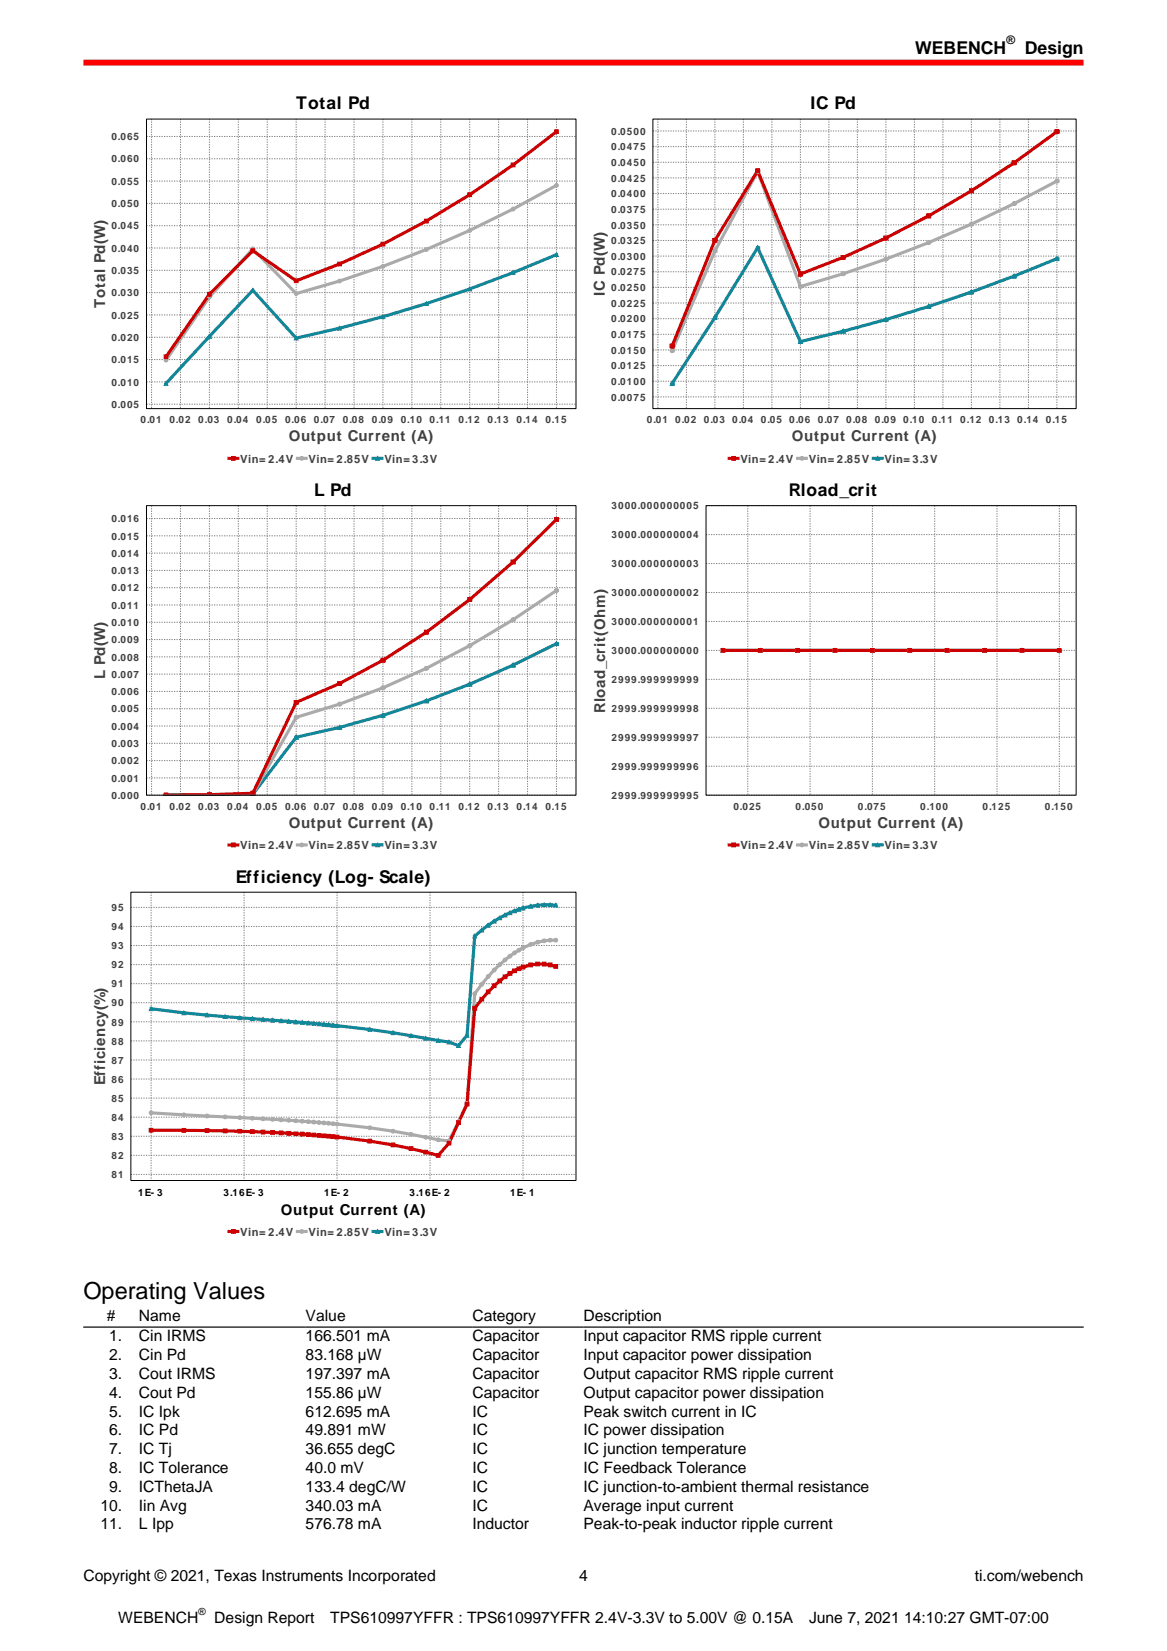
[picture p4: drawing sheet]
<svg xmlns="http://www.w3.org/2000/svg" width="210mm" height="297mm" viewBox="0 0 210 297" stroke-linecap="round" stroke-linejoin="round" font-family="sans-serif">
<defs><g id="words">
<text font-size="4.2" x="15" y="233.7">Operating Values</text>
<g font-size="3.2">
<text x="164.7" y="9.6">WEBENCH</text>
<text x="184.4" y="9.6">Design</text>
</g>
<g font-size="3.1">
<text x="53.3" y="19.7">Total Pd</text>
<text x="145.8" y="19.7">IC Pd</text>
<text x="56.6" y="89.2">L Pd</text>
<text x="141.9" y="89.2">Rload_crit</text>
<text x="42.4" y="158.8">Efficiency (Log- Scale)</text>
</g>
<g font-size="2.8">
<text x="19.2" y="237.6">#</text>
<text x="25" y="237.6">Name</text>
<text x="55" y="237.6">Value</text>
<text x="85" y="237.6">Category</text>
<text x="105" y="237.6">Description</text>
<text x="19.6" y="241.3">1.</text>
<text x="19.6" y="244.7">2.</text>
<text x="25" y="241.3">Cin IRMS</text>
<text x="25" y="244.7">Cin Pd</text>
<text x="55" y="241.3">166.501 mA</text>
<text x="55" y="244.7">83.168 µW</text>
<text x="85" y="241.3">Capacitor</text>
<text x="85" y="244.7">Capacitor</text>
<text x="105" y="241.3">Input capacitor RMS ripple current</text>
<text x="105" y="244.7">Input capacitor power dissipation</text>
<text x="19.6" y="248">3.</text>
<text x="19.6" y="251.4">4.</text>
<text x="25" y="248">Cout IRMS</text>
<text x="25" y="251.4">Cout Pd</text>
<text x="55" y="248">197.397 mA</text>
<text x="55" y="251.4">155.86 µW</text>
<text x="85" y="248">Capacitor</text>
<text x="85" y="251.4">Capacitor</text>
<text x="105" y="248">Output capacitor RMS ripple current</text>
<text x="105" y="251.4">Output capacitor power dissipation</text>
<text x="19.6" y="254.8">5.</text>
<text x="25" y="254.8">IC Ipk</text>
<text x="55" y="254.8">612.695 mA</text>
<text x="85" y="254.8">IC</text>
<text x="105" y="254.8">Peak switch current in IC</text>
<text x="19.6" y="258.2">6.</text>
<text x="19.6" y="261.6">7.</text>
<text x="25" y="258.2">IC Pd</text>
<text x="25" y="261.6">IC Tj</text>
<text x="55" y="258.2">49.891 mW</text>
<text x="55" y="261.6">36.655 degC</text>
<text x="85" y="258.2">IC</text>
<text x="85" y="261.6">IC</text>
<text x="105" y="258.2">IC power dissipation</text>
<text x="105" y="261.6">IC junction temperature</text>
<text x="19.6" y="265">8.</text>
<text x="19.6" y="268.4">9.</text>
<text x="25" y="265">IC Tolerance</text>
<text x="25" y="268.4">ICThetaJA</text>
<text x="55" y="265">40.0 mV</text>
<text x="55" y="268.4">133.4 degC/W</text>
<text x="85" y="265">IC</text>
<text x="85" y="268.4">IC</text>
<text x="105" y="265">IC Feedback Tolerance</text>
<text x="105" y="268.4">IC junction-to-ambient thermal resistance</text>
<text x="18.1" y="271.7">10.</text>
<text x="18.1" y="275.1">11.</text>
<text x="25" y="271.7">Iin Avg</text>
<text x="25" y="275.1">L Ipp</text>
<text x="55" y="271.7">340.03 mA</text>
<text x="55" y="275.1">576.78 mA</text>
<text x="85" y="271.7">IC</text>
<text x="85" y="275.1">Inductor</text>
<text x="105" y="271.7">Average input current</text>
<text x="105" y="275.1">Peak-to-peak inductor ripple current</text>
<text x="15" y="284.4">Copyright © 2021, Texas Instruments Incorporated</text>
<text x="104.2" y="284.4">4</text>
<text x="175.4" y="284.4">ti.com/webench</text>
<text x="21.3" y="292">WEBENCH</text>
<text x="38.6" y="292">Design Report</text>
<text x="59.4" y="292">TPS610997YFFR : TPS610997YFFR 2.4V-3.3V to 5.00V @ 0.15A</text>
<text x="145.6" y="292">June 7, 2021 14:10:27 GMT-07:00</text>
</g>
<g font-size="2.7" fill="#404040">
<text x="108.8" y="53.3" transform="rotate(-90 108.8 53.3)">IC Pd(W)</text>
<text x="18.9" y="55.4" transform="rotate(-90 18.9 55.4)">Total Pd(W)</text>
<text x="51.9" y="79.4">Output Current (A)</text>
<text x="142.5" y="79.4">Output Current (A)</text>
<text x="18.9" y="122.2" transform="rotate(-90 18.9 122.2)">L Pd(W)</text>
<text x="108.9" y="128.2" transform="rotate(-90 108.9 128.2)">Rload_crit(Ohm)</text>
<text x="51.9" y="149">Output Current (A)</text>
<text x="147.3" y="149">Output Current (A)</text>
<text x="18.9" y="195.2" transform="rotate(-90 18.9 195.2)">Efficiency(%)</text>
</g>
<text font-size="2.7" x="50.5" y="218.5">Output Current (A)</text>
<text font-size="2.1" x="181.1" y="8">®</text>
<g font-size="2" fill="#404040">
<text x="43.2" y="83.2">Vin= 2.4V</text>
<text x="55.5" y="83.2">Vin= 2.85V</text>
<text x="69.2" y="83.2">Vin= 3.3V</text>
<text x="133.2" y="83.2">Vin= 2.4V</text>
<text x="145.5" y="83.2">Vin= 2.85V</text>
<text x="159.2" y="83.2">Vin= 3.3V</text>
<text x="43.2" y="152.7">Vin= 2.4V</text>
<text x="55.5" y="152.7">Vin= 2.85V</text>
<text x="69.2" y="152.7">Vin= 3.3V</text>
<text x="133.2" y="152.7">Vin= 2.4V</text>
<text x="145.5" y="152.7">Vin= 2.85V</text>
<text x="159.2" y="152.7">Vin= 3.3V</text>
<text x="43.2" y="222.3">Vin= 2.4V</text>
<text x="55.5" y="222.3">Vin= 2.85V</text>
<text x="69.2" y="222.3">Vin= 3.3V</text>
</g>
<g font-size="1.8" fill="#404040">
<text x="20" y="29.2">0.060</text>
<text x="20" y="25.2">0.065</text>
<text x="110" y="29.9">0.0450</text>
<text x="110" y="27">0.0475</text>
<text x="110" y="24.2">0.0500</text>
<text x="20" y="33.2">0.055</text>
<text x="110" y="35.5">0.0400</text>
<text x="110" y="32.7">0.0425</text>
<text x="20" y="41.3">0.045</text>
<text x="20" y="37.3">0.050</text>
<text x="110" y="41.1">0.0350</text>
<text x="110" y="38.3">0.0375</text>
<text x="20" y="45.3">0.040</text>
<text x="110" y="46.7">0.0300</text>
<text x="110" y="43.9">0.0325</text>
<text x="20" y="53.3">0.030</text>
<text x="20" y="49.3">0.035</text>
<text x="110" y="52.4">0.0250</text>
<text x="110" y="49.6">0.0275</text>
<text x="20" y="57.3">0.025</text>
<text x="110" y="58">0.0200</text>
<text x="110" y="55.2">0.0225</text>
<text x="20" y="65.4">0.015</text>
<text x="20" y="61.3">0.020</text>
<text x="110" y="63.6">0.0150</text>
<text x="110" y="60.8">0.0175</text>
<text x="20" y="69.4">0.010</text>
<text x="110" y="69.2">0.0100</text>
<text x="110" y="66.4">0.0125</text>
<text x="20" y="73.4">0.005</text>
<text x="25.3" y="76.1">0.01</text>
<text x="30.5" y="76.1">0.02</text>
<text x="35.7" y="76.1">0.03</text>
<text x="40.9" y="76.1">0.04</text>
<text x="46.1" y="76.1">0.05</text>
<text x="51.3" y="76.1">0.06</text>
<text x="56.5" y="76.1">0.07</text>
<text x="61.7" y="76.1">0.08</text>
<text x="66.9" y="76.1">0.09</text>
<text x="72.1" y="76.1">0.10</text>
<text x="77.3" y="76.1">0.11</text>
<text x="82.5" y="76.1">0.12</text>
<text x="87.7" y="76.1">0.13</text>
<text x="92.9" y="76.1">0.14</text>
<text x="98.1" y="76.1">0.15</text>
<text x="110" y="72.1">0.0075</text>
<text x="116.4" y="76.1">0.01</text>
<text x="121.5" y="76.1">0.02</text>
<text x="126.6" y="76.1">0.03</text>
<text x="131.8" y="76.1">0.04</text>
<text x="136.9" y="76.1">0.05</text>
<text x="142" y="76.1">0.06</text>
<text x="147.2" y="76.1">0.07</text>
<text x="152.3" y="76.1">0.08</text>
<text x="157.4" y="76.1">0.09</text>
<text x="162.5" y="76.1">0.10</text>
<text x="167.7" y="76.1">0.11</text>
<text x="172.8" y="76.1">0.12</text>
<text x="177.9" y="76.1">0.13</text>
<text x="183.1" y="76.1">0.14</text>
<text x="188.2" y="76.1">0.15</text>
<text x="20" y="93.9">0.016</text>
<text x="110" y="91.6">3000.000000005</text>
<text x="20" y="100.2">0.014</text>
<text x="20" y="97.1">0.015</text>
<text x="110" y="96.8">3000.000000004</text>
<text x="20" y="106.4">0.012</text>
<text x="20" y="103.3">0.013</text>
<text x="110" y="107.3">3000.000000002</text>
<text x="110" y="102">3000.000000003</text>
<text x="20" y="112.6">0.010</text>
<text x="20" y="109.5">0.011</text>
<text x="110" y="112.5">3000.000000001</text>
<text x="20" y="118.8">0.008</text>
<text x="20" y="115.7">0.009</text>
<text x="110" y="117.7">3000.000000000</text>
<text x="20" y="125.1">0.006</text>
<text x="20" y="121.9">0.007</text>
<text x="110" y="122.9">2999.999999999</text>
<text x="20" y="131.3">0.004</text>
<text x="20" y="128.2">0.005</text>
<text x="110" y="128.1">2999.999999998</text>
<text x="20" y="137.5">0.002</text>
<text x="20" y="134.4">0.003</text>
<text x="110" y="133.3">2999.999999997</text>
<text x="20" y="143.7">0.000</text>
<text x="20" y="140.6">0.001</text>
<text x="110" y="143.7">2999.999999995</text>
<text x="110" y="138.5">2999.999999996</text>
<text x="25.3" y="145.7">0.01</text>
<text x="30.5" y="145.7">0.02</text>
<text x="35.7" y="145.7">0.03</text>
<text x="40.9" y="145.7">0.04</text>
<text x="46.1" y="145.7">0.05</text>
<text x="51.3" y="145.7">0.06</text>
<text x="56.5" y="145.7">0.07</text>
<text x="61.7" y="145.7">0.08</text>
<text x="66.9" y="145.7">0.09</text>
<text x="72.1" y="145.7">0.10</text>
<text x="77.3" y="145.7">0.11</text>
<text x="82.5" y="145.7">0.12</text>
<text x="87.7" y="145.7">0.13</text>
<text x="92.9" y="145.7">0.14</text>
<text x="98.1" y="145.7">0.15</text>
<text x="132" y="145.7">0.025</text>
<text x="143.2" y="145.7">0.050</text>
<text x="154.4" y="145.7">0.075</text>
<text x="165.6" y="145.7">0.100</text>
<text x="176.8" y="145.7">0.125</text>
<text x="188" y="145.7">0.150</text>
<text x="20" y="167.3">94</text>
<text x="20" y="163.9">95</text>
<text x="20" y="170.8">93</text>
<text x="20" y="177.6">91</text>
<text x="20" y="174.2">92</text>
<text x="20" y="184.5">89</text>
<text x="20" y="181.1">90</text>
<text x="20" y="191.3">87</text>
<text x="20" y="187.9">88</text>
<text x="20" y="194.8">86</text>
<text x="20" y="201.6">84</text>
<text x="20" y="198.2">85</text>
<text x="20" y="208.5">82</text>
<text x="20" y="205.1">83</text>
<text x="20" y="211.9">81</text>
</g>
<g font-size="1.8">
<text x="24.9" y="215.1">1E- 3</text>
<text x="40.2" y="215.1">3.16E- 3</text>
<text x="58.4" y="215.1">1E- 2</text>
<text x="73.7" y="215.1">3.16E- 2</text>
<text x="91.8" y="215.1">1E- 1</text>
<text x="35.7" y="290.6">®</text>
</g>
</g></defs>
<path d="M15 11.3h180" fill="none" stroke="#f00" stroke-width="1.1" stroke-linecap="butt"/>
<g fill="#fff">
<path d="M15 16.6h90v67.5h-90z"/>
<path d="M40.9 80.9h38.2v3.1h-38.2z"/>
</g>
<path d="M41.2 82.5h1.6" fill="none" stroke="#c00" stroke-width=".56"/>
<path d="M41.7 82.1h.6v.7h-.6z" fill="#c00"/>
<path d="M41.7 82.1h.6v.7h-.6z" fill="none" stroke="#c00" stroke-width=".18"/>
<path d="M53.5 82.5h1.6" fill="none" stroke="#aaa" stroke-width=".56"/>
<circle cx="54.3" cy="82.5" r=".34" fill="#aaa"/>
<circle cx="54.3" cy="82.5" r=".34" fill="none" stroke="#aaa" stroke-width=".18"/>
<path d="M67.2 82.5h1.5" fill="none" stroke="#189" stroke-width=".56"/>
<path d="M67.9 82.1l.4 .7h-.7z" fill="#189"/>
<path d="M67.9 82.1l.4 .7h-.7z" fill="none" stroke="#189" stroke-width=".18"/>
<path d="M26.4 21.4h77.2v52.1h-77.2z" fill="#fff"/>
<g fill="none" stroke="#808080" stroke-width=".18" stroke-dasharray=".2 .2" stroke-linecap="butt">
<path d="M26.4 36.6h77.2M26.4 32.6h77.2M26.4 28.6h77.2M26.4 24.5h77.2M27.3 21.4v52.1M32.5 21.4v52.1M37.7 21.4v52.1M42.9 21.4v52.1M48.1 21.4v52.1M53.3 21.4v52.1M58.5 21.4v52.1M63.7 21.4v52.1"/>
<path d="M68.9 21.4v52.1M74.1 21.4v52.1M79.3 21.4v52.1M84.5 21.4v52.1M89.7 21.4v52.1M94.9 21.4v52.1M100.1 21.4v52.1M26.4 56.7h77.2M26.4 52.6h77.2M26.4 48.6h77.2M26.4 44.6h77.2M26.4 40.6h77.2"/>
<path d="M26.4 72.7h77.2M26.4 68.7h77.2M26.4 64.7h77.2M26.4 60.7h77.2"/>
</g>
<path d="M100.1 45.8a243.6 243.6 0 0 1-46.8 15l-7.8-8.6-15.6 16.8" fill="none" stroke="#189" stroke-width=".56"/>
<path d="M100.1 33.3a194 194 0 0 1-46.8 19.5l-7.8-8-7.8 8.6-7.8 11.4" fill="none" stroke="#aaa" stroke-width=".56"/>
<path d="M100.1 23.7a158.1 158.1 0 0 1-46.8 26.8l-7.8-5.4-7.8 7.8-7.8 11.3" fill="none" stroke="#c00" stroke-width=".56"/>
<path d="M29.9 68.6l.3 .7h-.7z" fill="#189"/>
<path d="M29.9 68.6l.3 .7h-.7z" fill="none" stroke="#189" stroke-width=".18"/>
<path d="M37.7 60.2l.3 .7h-.7z" fill="#189"/>
<path d="M37.7 60.2l.3 .7h-.7z" fill="none" stroke="#189" stroke-width=".18"/>
<path d="M45.5 51.9l.3 .7h-.6z" fill="#189"/>
<path d="M45.5 51.9l.3 .7h-.6z" fill="none" stroke="#189" stroke-width=".18"/>
<path d="M53.3 60.5l.3 .7h-.6z" fill="#189"/>
<path d="M53.3 60.5l.3 .7h-.6z" fill="none" stroke="#189" stroke-width=".18"/>
<path d="M61.1 58.7l.3 .7h-.6z" fill="#189"/>
<path d="M61.1 58.7l.3 .7h-.6z" fill="none" stroke="#189" stroke-width=".18"/>
<path d="M68.9 56.6l.3 .7h-.6z" fill="#189"/>
<path d="M68.9 56.6l.3 .7h-.6z" fill="none" stroke="#189" stroke-width=".18"/>
<path d="M76.7 54.3l.4 .7h-.7z" fill="#189"/>
<path d="M76.7 54.3l.4 .7h-.7z" fill="none" stroke="#189" stroke-width=".18"/>
<path d="M84.5 51.6l.4 .7h-.7z" fill="#189"/>
<path d="M84.5 51.6l.4 .7h-.7z" fill="none" stroke="#189" stroke-width=".18"/>
<path d="M92.3 48.7l.4 .7h-.7z" fill="#189"/>
<path d="M92.3 48.7l.4 .7h-.7z" fill="none" stroke="#189" stroke-width=".18"/>
<path d="M100.1 45.5l.4 .6h-.7z" fill="#189"/>
<path d="M100.1 45.5l.4 .6h-.7z" fill="none" stroke="#189" stroke-width=".18"/>
<circle cx="29.9" cy="64.8" r=".34" fill="#aaa"/>
<circle cx="29.9" cy="64.8" r=".34" fill="none" stroke="#aaa" stroke-width=".18"/>
<circle cx="37.7" cy="53.4" r=".34" fill="#aaa"/>
<circle cx="37.7" cy="53.4" r=".34" fill="none" stroke="#aaa" stroke-width=".18"/>
<circle cx="45.5" cy="44.8" r=".34" fill="#aaa"/>
<circle cx="45.5" cy="44.8" r=".34" fill="none" stroke="#aaa" stroke-width=".18"/>
<circle cx="53.3" cy="52.8" r=".34" fill="#aaa"/>
<circle cx="53.3" cy="52.8" r=".34" fill="none" stroke="#aaa" stroke-width=".18"/>
<circle cx="61.1" cy="50.6" r=".34" fill="#aaa"/>
<circle cx="61.1" cy="50.6" r=".34" fill="none" stroke="#aaa" stroke-width=".18"/>
<circle cx="68.9" cy="47.9" r=".34" fill="#aaa"/>
<circle cx="68.9" cy="47.9" r=".34" fill="none" stroke="#aaa" stroke-width=".18"/>
<circle cx="76.7" cy="44.9" r=".34" fill="#aaa"/>
<circle cx="76.7" cy="44.9" r=".34" fill="none" stroke="#aaa" stroke-width=".18"/>
<circle cx="84.5" cy="41.5" r=".34" fill="#aaa"/>
<circle cx="84.5" cy="41.5" r=".34" fill="none" stroke="#aaa" stroke-width=".18"/>
<circle cx="92.3" cy="37.6" r=".34" fill="#aaa"/>
<circle cx="92.3" cy="37.6" r=".34" fill="none" stroke="#aaa" stroke-width=".18"/>
<circle cx="100.1" cy="33.3" r=".34" fill="#aaa"/>
<circle cx="100.1" cy="33.3" r=".34" fill="none" stroke="#aaa" stroke-width=".18"/>
<path d="M29.5 63.8h.7v.7h-.7z" fill="#c00"/>
<path d="M29.5 63.8h.7v.7h-.7z" fill="none" stroke="#c00" stroke-width=".18"/>
<path d="M37.3 52.6h.7v.7h-.7z" fill="#c00"/>
<path d="M37.3 52.6h.7v.7h-.7z" fill="none" stroke="#c00" stroke-width=".18"/>
<path d="M45.2 44.8h.6v.7h-.6z" fill="#c00"/>
<path d="M45.2 44.8h.6v.7h-.6z" fill="none" stroke="#c00" stroke-width=".18"/>
<path d="M53 50.2h.6v.6h-.6z" fill="#c00"/>
<path d="M53 50.2h.6v.6h-.6z" fill="none" stroke="#c00" stroke-width=".18"/>
<path d="M60.8 47.2h.6v.6h-.6z" fill="#c00"/>
<path d="M60.8 47.2h.6v.6h-.6z" fill="none" stroke="#c00" stroke-width=".18"/>
<path d="M68.6 43.6h.6v.7h-.6z" fill="#c00"/>
<path d="M68.6 43.6h.6v.7h-.6z" fill="none" stroke="#c00" stroke-width=".18"/>
<path d="M76.4 39.4h.7v.7h-.7z" fill="#c00"/>
<path d="M76.4 39.4h.7v.7h-.7z" fill="none" stroke="#c00" stroke-width=".18"/>
<path d="M84.2 34.7h.7v.7h-.7z" fill="#c00"/>
<path d="M84.2 34.7h.7v.7h-.7z" fill="none" stroke="#c00" stroke-width=".18"/>
<path d="M92 29.3h.7v.7h-.7z" fill="#c00"/>
<path d="M92 29.3h.7v.7h-.7z" fill="none" stroke="#c00" stroke-width=".18"/>
<path d="M99.8 23.3h.7v.7h-.7z" fill="#c00"/>
<path d="M99.8 23.3h.7v.7h-.7z" fill="none" stroke="#c00" stroke-width=".18"/>
<path d="M26.4 21.4h77.2v52.1h-77.2z" fill="none" stroke="#000" stroke-width=".18"/>
<g fill="#fff">
<path d="M105 16.6h90v67.5h-90z"/>
<path d="M130.9 80.9h38.2v3.1h-38.2z"/>
</g>
<path d="M131.2 82.5h1.6" fill="none" stroke="#c00" stroke-width=".56"/>
<path d="M131.7 82.1h.6v.7h-.6z" fill="#c00"/>
<path d="M131.7 82.1h.6v.7h-.6z" fill="none" stroke="#c00" stroke-width=".18"/>
<path d="M143.5 82.5h1.6" fill="none" stroke="#aaa" stroke-width=".56"/>
<circle cx="144.3" cy="82.5" r=".34" fill="#aaa"/>
<circle cx="144.3" cy="82.5" r=".34" fill="none" stroke="#aaa" stroke-width=".18"/>
<path d="M157.2 82.5h1.5" fill="none" stroke="#189" stroke-width=".56"/>
<path d="M157.9 82.1l.4 .7h-.7z" fill="#189"/>
<path d="M157.9 82.1l.4 .7h-.7z" fill="none" stroke="#189" stroke-width=".18"/>
<path d="M117.5 21.4h76.1v52.1h-76.1z" fill="#fff"/>
<g fill="none" stroke="#808080" stroke-width=".18" stroke-dasharray=".2 .2" stroke-linecap="butt">
<path d="M117.5 37.6h76.1M117.5 34.8h76.1M117.5 32h76.1M117.5 29.2h76.1M117.5 26.4h76.1M117.5 23.6h76.1M118.4 21.4v52.1M123.5 21.4v52.1M128.6 21.4v52.1M133.8 21.4v52.1M138.9 21.4v52.1M144 21.4v52.1"/>
<path d="M149.2 21.4v52.1M154.3 21.4v52.1M159.4 21.4v52.1M164.5 21.4v52.1M169.7 21.4v52.1M174.8 21.4v52.1M179.9 21.4v52.1M185.1 21.4v52.1M190.2 21.4v52.1M117.5 57.3h76.1M117.5 54.5h76.1M117.5 51.7h76.1"/>
<path d="M117.5 48.9h76.1M117.5 46.1h76.1M117.5 43.3h76.1M117.5 40.4h76.1M117.5 71.4h76.1M117.5 68.6h76.1M117.5 65.8h76.1M117.5 63h76.1M117.5 60.1h76.1"/>
</g>
<path d="M190.2 46.5a270.8 270.8 0 0 1-46.2 14.9l-7.7-16.8-7.7 12.5-7.7 11.9" fill="none" stroke="#189" stroke-width=".56"/>
<path d="M190.2 32.6a213.5 213.5 0 0 1-46.2 18.9l-7.7-20.6-7.7 14.3-7.7 17.9" fill="none" stroke="#aaa" stroke-width=".56"/>
<path d="M190.2 23.7a171.1 171.1 0 0 1-46.2 25.6l-7.7-18.6-7.7 12.5-7.7 19" fill="none" stroke="#c00" stroke-width=".56"/>
<path d="M120.9 68.6l.4 .7h-.7z" fill="#189"/>
<path d="M120.9 68.6l.4 .7h-.7z" fill="none" stroke="#189" stroke-width=".18"/>
<path d="M120.9 68.6l.4 .7h-.7z" fill="#189"/>
<path d="M120.9 68.6l.4 .7h-.7z" fill="none" stroke="#189" stroke-width=".18"/>
<path d="M128.6 56.8l.4 .7h-.7z" fill="#189"/>
<path d="M128.6 56.8l.4 .7h-.7z" fill="none" stroke="#189" stroke-width=".18"/>
<path d="M128.6 56.8l.4 .7h-.7z" fill="#189"/>
<path d="M128.6 56.8l.4 .7h-.7z" fill="none" stroke="#189" stroke-width=".18"/>
<path d="M136.3 44.2l.4 .7h-.7z" fill="#189"/>
<path d="M136.3 44.2l.4 .7h-.7z" fill="none" stroke="#189" stroke-width=".18"/>
<path d="M136.3 44.2l.4 .7h-.7z" fill="#189"/>
<path d="M136.3 44.2l.4 .7h-.7z" fill="none" stroke="#189" stroke-width=".18"/>
<path d="M144 61.1l.4 .7h-.7z" fill="#189"/>
<path d="M144 61.1l.4 .7h-.7z" fill="none" stroke="#189" stroke-width=".18"/>
<path d="M144 61.1l.4 .7h-.7z" fill="#189"/>
<path d="M144 61.1l.4 .7h-.7z" fill="none" stroke="#189" stroke-width=".18"/>
<path d="M151.7 59.3l.4 .6h-.7z" fill="#189"/>
<path d="M151.7 59.3l.4 .6h-.7z" fill="none" stroke="#189" stroke-width=".18"/>
<path d="M151.7 59.3l.4 .6h-.7z" fill="#189"/>
<path d="M151.7 59.3l.4 .6h-.7z" fill="none" stroke="#189" stroke-width=".18"/>
<path d="M159.4 57.1l.4 .7h-.7z" fill="#189"/>
<path d="M159.4 57.1l.4 .7h-.7z" fill="none" stroke="#189" stroke-width=".18"/>
<path d="M159.4 57.1l.4 .7h-.7z" fill="#189"/>
<path d="M159.4 57.1l.4 .7h-.7z" fill="none" stroke="#189" stroke-width=".18"/>
<path d="M167.1 54.8l.3 .7h-.6z" fill="#189"/>
<path d="M167.1 54.8l.3 .7h-.6z" fill="none" stroke="#189" stroke-width=".18"/>
<path d="M167.1 54.8l.3 .7h-.6z" fill="#189"/>
<path d="M167.1 54.8l.3 .7h-.6z" fill="none" stroke="#189" stroke-width=".18"/>
<path d="M174.8 52.2l.3 .7h-.6z" fill="#189"/>
<path d="M174.8 52.2l.3 .7h-.6z" fill="none" stroke="#189" stroke-width=".18"/>
<path d="M174.8 52.2l.3 .7h-.6z" fill="#189"/>
<path d="M174.8 52.2l.3 .7h-.6z" fill="none" stroke="#189" stroke-width=".18"/>
<path d="M182.5 49.3l.3 .7h-.6z" fill="#189"/>
<path d="M182.5 49.3l.3 .7h-.6z" fill="none" stroke="#189" stroke-width=".18"/>
<path d="M182.5 49.3l.3 .7h-.6z" fill="#189"/>
<path d="M182.5 49.3l.3 .7h-.6z" fill="none" stroke="#189" stroke-width=".18"/>
<path d="M190.2 46.2l.3 .7h-.6z" fill="#189"/>
<path d="M190.2 46.2l.3 .7h-.6z" fill="none" stroke="#189" stroke-width=".18"/>
<path d="M190.2 46.2l.3 .7h-.6z" fill="#189"/>
<path d="M190.2 46.2l.3 .7h-.6z" fill="none" stroke="#189" stroke-width=".18"/>
<circle cx="120.9" cy="63.1" r=".34" fill="#aaa"/>
<circle cx="120.9" cy="63.1" r=".34" fill="none" stroke="#aaa" stroke-width=".18"/>
<circle cx="120.9" cy="63.1" r=".34" fill="#aaa"/>
<circle cx="120.9" cy="63.1" r=".34" fill="none" stroke="#aaa" stroke-width=".18"/>
<circle cx="128.6" cy="45.2" r=".34" fill="#aaa"/>
<circle cx="128.6" cy="45.2" r=".34" fill="none" stroke="#aaa" stroke-width=".18"/>
<circle cx="128.6" cy="45.2" r=".34" fill="#aaa"/>
<circle cx="128.6" cy="45.2" r=".34" fill="none" stroke="#aaa" stroke-width=".18"/>
<circle cx="136.3" cy="30.9" r=".34" fill="#aaa"/>
<circle cx="136.3" cy="30.9" r=".34" fill="none" stroke="#aaa" stroke-width=".18"/>
<circle cx="136.3" cy="30.9" r=".34" fill="#aaa"/>
<circle cx="136.3" cy="30.9" r=".34" fill="none" stroke="#aaa" stroke-width=".18"/>
<circle cx="144" cy="51.5" r=".34" fill="#aaa"/>
<circle cx="144" cy="51.5" r=".34" fill="none" stroke="#aaa" stroke-width=".18"/>
<circle cx="144" cy="51.5" r=".34" fill="#aaa"/>
<circle cx="144" cy="51.5" r=".34" fill="none" stroke="#aaa" stroke-width=".18"/>
<circle cx="151.7" cy="49.2" r=".34" fill="#aaa"/>
<circle cx="151.7" cy="49.2" r=".34" fill="none" stroke="#aaa" stroke-width=".18"/>
<circle cx="151.7" cy="49.2" r=".34" fill="#aaa"/>
<circle cx="151.7" cy="49.2" r=".34" fill="none" stroke="#aaa" stroke-width=".18"/>
<circle cx="159.4" cy="46.6" r=".34" fill="#aaa"/>
<circle cx="159.4" cy="46.6" r=".34" fill="none" stroke="#aaa" stroke-width=".18"/>
<circle cx="159.4" cy="46.6" r=".34" fill="#aaa"/>
<circle cx="159.4" cy="46.6" r=".34" fill="none" stroke="#aaa" stroke-width=".18"/>
<circle cx="167.1" cy="43.6" r=".34" fill="#aaa"/>
<circle cx="167.1" cy="43.6" r=".34" fill="none" stroke="#aaa" stroke-width=".18"/>
<circle cx="167.1" cy="43.6" r=".34" fill="#aaa"/>
<circle cx="167.1" cy="43.6" r=".34" fill="none" stroke="#aaa" stroke-width=".18"/>
<circle cx="174.8" cy="40.3" r=".34" fill="#aaa"/>
<circle cx="174.8" cy="40.3" r=".34" fill="none" stroke="#aaa" stroke-width=".18"/>
<circle cx="174.8" cy="40.3" r=".34" fill="#aaa"/>
<circle cx="174.8" cy="40.3" r=".34" fill="none" stroke="#aaa" stroke-width=".18"/>
<circle cx="182.5" cy="36.6" r=".34" fill="#aaa"/>
<circle cx="182.5" cy="36.6" r=".34" fill="none" stroke="#aaa" stroke-width=".18"/>
<circle cx="182.5" cy="36.6" r=".34" fill="#aaa"/>
<circle cx="182.5" cy="36.6" r=".34" fill="none" stroke="#aaa" stroke-width=".18"/>
<circle cx="190.2" cy="32.6" r=".34" fill="#aaa"/>
<circle cx="190.2" cy="32.6" r=".34" fill="none" stroke="#aaa" stroke-width=".18"/>
<circle cx="190.2" cy="32.6" r=".34" fill="#aaa"/>
<circle cx="190.2" cy="32.6" r=".34" fill="none" stroke="#aaa" stroke-width=".18"/>
<path d="M120.6 61.9h.7v.7h-.7z" fill="#c00"/>
<path d="M120.6 61.9h.7v.7h-.7z" fill="none" stroke="#c00" stroke-width=".18"/>
<path d="M120.6 61.9h.7v.7h-.7z" fill="#c00"/>
<path d="M120.6 61.9h.7v.7h-.7z" fill="none" stroke="#c00" stroke-width=".18"/>
<path d="M128.3 42.9h.7v.7h-.7z" fill="#c00"/>
<path d="M128.3 42.9h.7v.7h-.7z" fill="none" stroke="#c00" stroke-width=".18"/>
<path d="M128.3 42.9h.7v.7h-.7z" fill="#c00"/>
<path d="M128.3 42.9h.7v.7h-.7z" fill="none" stroke="#c00" stroke-width=".18"/>
<path d="M136 30.4h.7v.7h-.7z" fill="#c00"/>
<path d="M136 30.4h.7v.7h-.7z" fill="none" stroke="#c00" stroke-width=".18"/>
<path d="M136 30.4h.7v.7h-.7z" fill="#c00"/>
<path d="M136 30.4h.7v.7h-.7z" fill="none" stroke="#c00" stroke-width=".18"/>
<path d="M143.7 49h.7v.6h-.7z" fill="#c00"/>
<path d="M143.7 49h.7v.6h-.7z" fill="none" stroke="#c00" stroke-width=".18"/>
<path d="M143.7 49h.7v.6h-.7z" fill="#c00"/>
<path d="M143.7 49h.7v.6h-.7z" fill="none" stroke="#c00" stroke-width=".18"/>
<path d="M151.4 46h.7v.6h-.7z" fill="#c00"/>
<path d="M151.4 46h.7v.6h-.7z" fill="none" stroke="#c00" stroke-width=".18"/>
<path d="M151.4 46h.7v.6h-.7z" fill="#c00"/>
<path d="M151.4 46h.7v.6h-.7z" fill="none" stroke="#c00" stroke-width=".18"/>
<path d="M159.1 42.5h.7v.7h-.7z" fill="#c00"/>
<path d="M159.1 42.5h.7v.7h-.7z" fill="none" stroke="#c00" stroke-width=".18"/>
<path d="M159.1 42.5h.7v.7h-.7z" fill="#c00"/>
<path d="M159.1 42.5h.7v.7h-.7z" fill="none" stroke="#c00" stroke-width=".18"/>
<path d="M166.8 38.5h.6v.7h-.6z" fill="#c00"/>
<path d="M166.8 38.5h.6v.7h-.6z" fill="none" stroke="#c00" stroke-width=".18"/>
<path d="M166.8 38.5h.6v.7h-.6z" fill="#c00"/>
<path d="M166.8 38.5h.6v.7h-.6z" fill="none" stroke="#c00" stroke-width=".18"/>
<path d="M174.5 34h.6v.7h-.6z" fill="#c00"/>
<path d="M174.5 34h.6v.7h-.6z" fill="none" stroke="#c00" stroke-width=".18"/>
<path d="M174.5 34h.6v.7h-.6z" fill="#c00"/>
<path d="M174.5 34h.6v.7h-.6z" fill="none" stroke="#c00" stroke-width=".18"/>
<path d="M182.2 29h.6v.6h-.6z" fill="#c00"/>
<path d="M182.2 29h.6v.6h-.6z" fill="none" stroke="#c00" stroke-width=".18"/>
<path d="M182.2 29h.6v.6h-.6z" fill="#c00"/>
<path d="M182.2 29h.6v.6h-.6z" fill="none" stroke="#c00" stroke-width=".18"/>
<path d="M189.9 23.3h.6v.7h-.6z" fill="#c00"/>
<path d="M189.9 23.3h.6v.7h-.6z" fill="none" stroke="#c00" stroke-width=".18"/>
<path d="M189.9 23.3h.6v.7h-.6z" fill="#c00"/>
<path d="M189.9 23.3h.6v.7h-.6z" fill="none" stroke="#c00" stroke-width=".18"/>
<path d="M117.5 21.4h76.1v52.1h-76.1z" fill="none" stroke="#000" stroke-width=".18"/>
<g fill="#fff">
<path d="M15 86.1h90v67.5h-90z"/>
<path d="M40.9 150.5h38.2v3h-38.2z"/>
</g>
<path d="M41.2 152h1.6" fill="none" stroke="#c00" stroke-width=".56"/>
<path d="M41.7 151.7h.6v.6h-.6z" fill="#c00"/>
<path d="M41.7 151.7h.6v.6h-.6z" fill="none" stroke="#c00" stroke-width=".18"/>
<path d="M53.5 152h1.6" fill="none" stroke="#aaa" stroke-width=".56"/>
<circle cx="54.3" cy="152" r=".34" fill="#aaa"/>
<circle cx="54.3" cy="152" r=".34" fill="none" stroke="#aaa" stroke-width=".18"/>
<path d="M67.2 152h1.5" fill="none" stroke="#189" stroke-width=".56"/>
<path d="M67.9 151.7l.4 .6h-.7z" fill="#189"/>
<path d="M67.9 151.7l.4 .6h-.7z" fill="none" stroke="#189" stroke-width=".18"/>
<path d="M26.4 91h77.2v52h-77.2z" fill="#fff"/>
<g fill="none" stroke="#808080" stroke-width=".18" stroke-dasharray=".2 .2" stroke-linecap="butt">
<path d="M26.4 99.5h77.2M26.4 96.4h77.2M26.4 93.3h77.2M27.3 91v52M32.5 91v52M37.7 91v52M42.9 91v52M48.1 91v52M53.3 91v52M58.5 91v52M63.7 91v52M68.9 91v52"/>
<path d="M74.1 91v52M79.3 91v52M84.5 91v52M89.7 91v52M94.9 91v52M100.1 91v52M26.4 118.2h77.2M26.4 115.1h77.2M26.4 111.9h77.2M26.4 108.8h77.2M26.4 105.7h77.2M26.4 102.6h77.2"/>
<path d="M26.4 139.9h77.2M26.4 136.8h77.2M26.4 133.7h77.2M26.4 130.6h77.2M26.4 127.5h77.2M26.4 124.4h77.2M26.4 121.3h77.2M26.4 143h77.2"/>
</g>
<path d="M100.1 115.8a175.6 175.6 0 0 1-46.8 16.8l-7.8 10.3-15.6 .1" fill="none" stroke="#189" stroke-width=".56"/>
<path d="M100.1 106.2a146.3 146.3 0 0 1-46.8 22.8l-7.8 13.8-15.6 .2" fill="none" stroke="#aaa" stroke-width=".56"/>
<path d="M100.1 93.4a149.1 149.1 0 0 1-31.2 25.4l-7.8 4.2-7.8 3.4-7.8 16.3-15.6 .3" fill="none" stroke="#c00" stroke-width=".56"/>
<path d="M29.9 142.7l.3 .4h-.7z" fill="#189"/>
<path d="M29.7 143.1l.2-.4 .2 .4" fill="none" stroke="#189" stroke-width=".18"/>
<path d="M29.9 142.7l.3 .4h-.7z" fill="#189"/>
<path d="M29.7 143.1l.2-.4 .2 .4" fill="none" stroke="#189" stroke-width=".18"/>
<path d="M37.7 142.7l.3 .4h-.7z" fill="#189"/>
<path d="M37.5 143.1l.2-.4 .2 .4" fill="none" stroke="#189" stroke-width=".18"/>
<path d="M37.7 142.7l.3 .4h-.7z" fill="#189"/>
<path d="M37.5 143.1l.2-.4 .2 .4" fill="none" stroke="#189" stroke-width=".18"/>
<path d="M45.5 142.5l.3 .6h-.6z" fill="#189"/>
<path d="M45.2 143.1l.3-.6 .3 .6" fill="none" stroke="#189" stroke-width=".18"/>
<path d="M45.5 142.5l.3 .6h-.6z" fill="#189"/>
<path d="M45.2 143.1l.3-.6 .3 .6" fill="none" stroke="#189" stroke-width=".18"/>
<path d="M53.3 132.3l.3 .7h-.6z" fill="#189"/>
<path d="M53.3 132.3l.3 .7h-.6z" fill="none" stroke="#189" stroke-width=".18"/>
<path d="M53.3 132.3l.3 .7h-.6z" fill="#189"/>
<path d="M53.3 132.3l.3 .7h-.6z" fill="none" stroke="#189" stroke-width=".18"/>
<path d="M61.1 130.5l.3 .7h-.6z" fill="#189"/>
<path d="M61.1 130.5l.3 .7h-.6z" fill="none" stroke="#189" stroke-width=".18"/>
<path d="M61.1 130.5l.3 .7h-.6z" fill="#189"/>
<path d="M61.1 130.5l.3 .7h-.6z" fill="none" stroke="#189" stroke-width=".18"/>
<path d="M68.9 128.3l.3 .7h-.6z" fill="#189"/>
<path d="M68.9 128.3l.3 .7h-.6z" fill="none" stroke="#189" stroke-width=".18"/>
<path d="M68.9 128.3l.3 .7h-.6z" fill="#189"/>
<path d="M68.9 128.3l.3 .7h-.6z" fill="none" stroke="#189" stroke-width=".18"/>
<path d="M76.7 125.8l.4 .6h-.7z" fill="#189"/>
<path d="M76.7 125.8l.4 .6h-.7z" fill="none" stroke="#189" stroke-width=".18"/>
<path d="M76.7 125.8l.4 .6h-.7z" fill="#189"/>
<path d="M76.7 125.8l.4 .6h-.7z" fill="none" stroke="#189" stroke-width=".18"/>
<path d="M84.5 122.7l.4 .7h-.7z" fill="#189"/>
<path d="M84.5 122.7l.4 .7h-.7z" fill="none" stroke="#189" stroke-width=".18"/>
<path d="M84.5 122.7l.4 .7h-.7z" fill="#189"/>
<path d="M84.5 122.7l.4 .7h-.7z" fill="none" stroke="#189" stroke-width=".18"/>
<path d="M92.3 119.3l.4 .7h-.7z" fill="#189"/>
<path d="M92.3 119.3l.4 .7h-.7z" fill="none" stroke="#189" stroke-width=".18"/>
<path d="M92.3 119.3l.4 .7h-.7z" fill="#189"/>
<path d="M92.3 119.3l.4 .7h-.7z" fill="none" stroke="#189" stroke-width=".18"/>
<path d="M100.1 115.5l.4 .6h-.7z" fill="#189"/>
<path d="M100.1 115.5l.4 .6h-.7z" fill="none" stroke="#189" stroke-width=".18"/>
<path d="M100.1 115.5l.4 .6h-.7z" fill="#189"/>
<path d="M100.1 115.5l.4 .6h-.7z" fill="none" stroke="#189" stroke-width=".18"/>
<path d="M29.6 142.9a.31 .31 0 0 1 .4-.2 .31 .31 0 0 1 .2 .4h-.6z" fill="#aaa"/>
<path d="M29.6 143.1a.33 .33 0 0 1 .3-.4 .33 .33 0 0 1 .3 .4" fill="none" stroke="#aaa" stroke-width=".18"/>
<path d="M29.6 142.9a.31 .31 0 0 1 .4-.2 .31 .31 0 0 1 .2 .4h-.6z" fill="#aaa"/>
<path d="M29.6 143.1a.33 .33 0 0 1 .3-.4 .33 .33 0 0 1 .3 .4" fill="none" stroke="#aaa" stroke-width=".18"/>
<path d="M37.4 142.8a.32 .32 0 0 1 .4-.1 .32 .32 0 0 1 .2 .4h-.6z" fill="#aaa"/>
<path d="M37.4 143.1a.33 .33 0 0 1 .3-.4 .33 .33 0 0 1 .3 .4" fill="none" stroke="#aaa" stroke-width=".18"/>
<path d="M37.4 142.8a.32 .32 0 0 1 .4-.1 .32 .32 0 0 1 .2 .4h-.6z" fill="#aaa"/>
<path d="M37.4 143.1a.33 .33 0 0 1 .3-.4 .33 .33 0 0 1 .3 .4" fill="none" stroke="#aaa" stroke-width=".18"/>
<circle cx="45.5" cy="142.8" r=".33" fill="#aaa"/>
<path d="M45.3 143.1a.33 .33 0 0 1-.1-.5 .33 .33 0 0 1 .5 0 .33 .33 0 0 1 0 .5" fill="none" stroke="#aaa" stroke-width=".18"/>
<circle cx="45.5" cy="142.8" r=".33" fill="#aaa"/>
<path d="M45.3 143.1a.33 .33 0 0 1-.1-.5 .33 .33 0 0 1 .5 0 .33 .33 0 0 1 0 .5" fill="none" stroke="#aaa" stroke-width=".18"/>
<circle cx="53.3" cy="129" r=".34" fill="#aaa"/>
<circle cx="53.3" cy="129" r=".34" fill="none" stroke="#aaa" stroke-width=".18"/>
<circle cx="53.3" cy="129" r=".34" fill="#aaa"/>
<circle cx="53.3" cy="129" r=".34" fill="none" stroke="#aaa" stroke-width=".18"/>
<circle cx="61.1" cy="126.7" r=".34" fill="#aaa"/>
<circle cx="61.1" cy="126.7" r=".34" fill="none" stroke="#aaa" stroke-width=".18"/>
<circle cx="61.1" cy="126.7" r=".34" fill="#aaa"/>
<circle cx="61.1" cy="126.7" r=".34" fill="none" stroke="#aaa" stroke-width=".18"/>
<circle cx="68.9" cy="123.7" r=".34" fill="#aaa"/>
<circle cx="68.9" cy="123.7" r=".34" fill="none" stroke="#aaa" stroke-width=".18"/>
<circle cx="68.9" cy="123.7" r=".34" fill="#aaa"/>
<circle cx="68.9" cy="123.7" r=".34" fill="none" stroke="#aaa" stroke-width=".18"/>
<circle cx="76.7" cy="120.2" r=".34" fill="#aaa"/>
<circle cx="76.7" cy="120.2" r=".34" fill="none" stroke="#aaa" stroke-width=".18"/>
<circle cx="76.7" cy="120.2" r=".34" fill="#aaa"/>
<circle cx="76.7" cy="120.2" r=".34" fill="none" stroke="#aaa" stroke-width=".18"/>
<circle cx="84.5" cy="116.1" r=".34" fill="#aaa"/>
<circle cx="84.5" cy="116.1" r=".34" fill="none" stroke="#aaa" stroke-width=".18"/>
<circle cx="84.5" cy="116.1" r=".34" fill="#aaa"/>
<circle cx="84.5" cy="116.1" r=".34" fill="none" stroke="#aaa" stroke-width=".18"/>
<circle cx="92.3" cy="111.5" r=".34" fill="#aaa"/>
<circle cx="92.3" cy="111.5" r=".34" fill="none" stroke="#aaa" stroke-width=".18"/>
<circle cx="92.3" cy="111.5" r=".34" fill="#aaa"/>
<circle cx="92.3" cy="111.5" r=".34" fill="none" stroke="#aaa" stroke-width=".18"/>
<circle cx="100.1" cy="106.2" r=".34" fill="#aaa"/>
<circle cx="100.1" cy="106.2" r=".34" fill="none" stroke="#aaa" stroke-width=".18"/>
<circle cx="100.1" cy="106.2" r=".34" fill="#aaa"/>
<circle cx="100.1" cy="106.2" r=".34" fill="none" stroke="#aaa" stroke-width=".18"/>
<path d="M29.5 142.7h.7v.4h-.7z" fill="#c00"/>
<path d="M29.5 143.1v-.4h.7v.4" fill="none" stroke="#c00" stroke-width=".18"/>
<path d="M29.5 142.7h.7v.4h-.7z" fill="#c00"/>
<path d="M29.5 143.1v-.4h.7v.4" fill="none" stroke="#c00" stroke-width=".18"/>
<path d="M37.3 142.6h.7v.5h-.7z" fill="#c00"/>
<path d="M37.3 143.1v-.5h.7v.5" fill="none" stroke="#c00" stroke-width=".18"/>
<path d="M37.3 142.6h.7v.5h-.7z" fill="#c00"/>
<path d="M37.3 143.1v-.5h.7v.5" fill="none" stroke="#c00" stroke-width=".18"/>
<path d="M45.2 142.4h.6v.6h-.6z" fill="#c00"/>
<path d="M45.2 142.4h.6v.6h-.6z" fill="none" stroke="#c00" stroke-width=".18"/>
<path d="M45.2 142.4h.6v.6h-.6z" fill="#c00"/>
<path d="M45.2 142.4h.6v.6h-.6z" fill="none" stroke="#c00" stroke-width=".18"/>
<path d="M53 126h.6v.7h-.6z" fill="#c00"/>
<path d="M53 126h.6v.7h-.6z" fill="none" stroke="#c00" stroke-width=".18"/>
<path d="M53 126h.6v.7h-.6z" fill="#c00"/>
<path d="M53 126h.6v.7h-.6z" fill="none" stroke="#c00" stroke-width=".18"/>
<path d="M60.8 122.6h.6v.7h-.6z" fill="#c00"/>
<path d="M60.8 122.6h.6v.7h-.6z" fill="none" stroke="#c00" stroke-width=".18"/>
<path d="M60.8 122.6h.6v.7h-.6z" fill="#c00"/>
<path d="M60.8 122.6h.6v.7h-.6z" fill="none" stroke="#c00" stroke-width=".18"/>
<path d="M68.6 118.4h.6v.7h-.6z" fill="#c00"/>
<path d="M68.6 118.4h.6v.7h-.6z" fill="none" stroke="#c00" stroke-width=".18"/>
<path d="M68.6 118.4h.6v.7h-.6z" fill="#c00"/>
<path d="M68.6 118.4h.6v.7h-.6z" fill="none" stroke="#c00" stroke-width=".18"/>
<path d="M76.4 113.4h.7v.7h-.7z" fill="#c00"/>
<path d="M76.4 113.4h.7v.7h-.7z" fill="none" stroke="#c00" stroke-width=".18"/>
<path d="M76.4 113.4h.7v.7h-.7z" fill="#c00"/>
<path d="M76.4 113.4h.7v.7h-.7z" fill="none" stroke="#c00" stroke-width=".18"/>
<path d="M84.2 107.5h.7v.7h-.7z" fill="#c00"/>
<path d="M84.2 107.5h.7v.7h-.7z" fill="none" stroke="#c00" stroke-width=".18"/>
<path d="M84.2 107.5h.7v.7h-.7z" fill="#c00"/>
<path d="M84.2 107.5h.7v.7h-.7z" fill="none" stroke="#c00" stroke-width=".18"/>
<path d="M92 100.8h.7v.6h-.7z" fill="#c00"/>
<path d="M92 100.8h.7v.6h-.7z" fill="none" stroke="#c00" stroke-width=".18"/>
<path d="M92 100.8h.7v.6h-.7z" fill="#c00"/>
<path d="M92 100.8h.7v.6h-.7z" fill="none" stroke="#c00" stroke-width=".18"/>
<path d="M99.8 93.1h.7v.7h-.7z" fill="#c00"/>
<path d="M99.8 93.1h.7v.7h-.7z" fill="none" stroke="#c00" stroke-width=".18"/>
<path d="M99.8 93.1h.7v.7h-.7z" fill="#c00"/>
<path d="M99.8 93.1h.7v.7h-.7z" fill="none" stroke="#c00" stroke-width=".18"/>
<path d="M26.4 91h77.2v52h-77.2z" fill="none" stroke="#000" stroke-width=".18"/>
<g fill="#fff">
<path d="M105 86.1h90v67.5h-90z"/>
<path d="M130.9 150.5h38.2v3h-38.2z"/>
</g>
<path d="M131.2 152h1.6" fill="none" stroke="#c00" stroke-width=".56"/>
<path d="M131.7 151.7h.6v.6h-.6z" fill="#c00"/>
<path d="M131.7 151.7h.6v.6h-.6z" fill="none" stroke="#c00" stroke-width=".18"/>
<path d="M143.5 152h1.6" fill="none" stroke="#aaa" stroke-width=".56"/>
<circle cx="144.3" cy="152" r=".34" fill="#aaa"/>
<circle cx="144.3" cy="152" r=".34" fill="none" stroke="#aaa" stroke-width=".18"/>
<path d="M157.2 152h1.5" fill="none" stroke="#189" stroke-width=".56"/>
<path d="M157.9 151.7l.4 .6h-.7z" fill="#189"/>
<path d="M157.9 151.7l.4 .6h-.7z" fill="none" stroke="#189" stroke-width=".18"/>
<path d="M127 91h66.6v52h-66.6z" fill="#fff"/>
<g fill="none" stroke="#808080" stroke-width=".18" stroke-dasharray=".2 .2" stroke-linecap="butt">
<path d="M127 96.2h66.6M127 91h66.6M134.6 91v52M145.8 91v52M157 91v52M168.2 91v52M179.4 91v52M190.6 91v52M127 117h66.6M127 111.8h66.6M127 106.6h66.6M127 101.4h66.6"/>
<path d="M127 137.8h66.6M127 132.6h66.6M127 127.4h66.6M127 122.2h66.6M127 143h66.6"/>
</g>
<path d="M130.1 117h60.5" fill="none" stroke="#189" stroke-width=".56"/>
<path d="M130.1 117h60.5" fill="none" stroke="#aaa" stroke-width=".56"/>
<path d="M130.1 117h60.5" fill="none" stroke="#c00" stroke-width=".56"/>
<path d="M130.1 116.7l.3 .6h-.7z" fill="#189"/>
<path d="M130.1 116.7l.3 .6h-.7z" fill="none" stroke="#189" stroke-width=".18"/>
<path d="M136.8 116.7l.3 .6h-.6z" fill="#189"/>
<path d="M136.8 116.7l.3 .6h-.6z" fill="none" stroke="#189" stroke-width=".18"/>
<path d="M143.5 116.7l.4 .6h-.7z" fill="#189"/>
<path d="M143.5 116.7l.4 .6h-.7z" fill="none" stroke="#189" stroke-width=".18"/>
<path d="M150.3 116.7l.3 .6h-.7z" fill="#189"/>
<path d="M150.3 116.7l.3 .6h-.7z" fill="none" stroke="#189" stroke-width=".18"/>
<path d="M157 116.7l.3 .6h-.7z" fill="#189"/>
<path d="M157 116.7l.3 .6h-.7z" fill="none" stroke="#189" stroke-width=".18"/>
<path d="M163.7 116.7l.4 .6h-.7z" fill="#189"/>
<path d="M163.7 116.7l.4 .6h-.7z" fill="none" stroke="#189" stroke-width=".18"/>
<path d="M170.4 116.7l.4 .6h-.7z" fill="#189"/>
<path d="M170.4 116.7l.4 .6h-.7z" fill="none" stroke="#189" stroke-width=".18"/>
<path d="M177.2 116.7l.3 .6h-.7z" fill="#189"/>
<path d="M177.2 116.7l.3 .6h-.7z" fill="none" stroke="#189" stroke-width=".18"/>
<path d="M183.9 116.7l.3 .6h-.6z" fill="#189"/>
<path d="M183.9 116.7l.3 .6h-.6z" fill="none" stroke="#189" stroke-width=".18"/>
<path d="M190.6 116.7l.4 .6h-.7z" fill="#189"/>
<path d="M190.6 116.7l.4 .6h-.7z" fill="none" stroke="#189" stroke-width=".18"/>
<circle cx="130.1" cy="117" r=".34" fill="#aaa"/>
<circle cx="130.1" cy="117" r=".34" fill="none" stroke="#aaa" stroke-width=".18"/>
<circle cx="136.8" cy="117" r=".34" fill="#aaa"/>
<circle cx="136.8" cy="117" r=".34" fill="none" stroke="#aaa" stroke-width=".18"/>
<circle cx="143.5" cy="117" r=".34" fill="#aaa"/>
<circle cx="143.5" cy="117" r=".34" fill="none" stroke="#aaa" stroke-width=".18"/>
<circle cx="150.3" cy="117" r=".34" fill="#aaa"/>
<circle cx="150.3" cy="117" r=".34" fill="none" stroke="#aaa" stroke-width=".18"/>
<circle cx="157" cy="117" r=".34" fill="#aaa"/>
<circle cx="157" cy="117" r=".34" fill="none" stroke="#aaa" stroke-width=".18"/>
<circle cx="163.7" cy="117" r=".34" fill="#aaa"/>
<circle cx="163.7" cy="117" r=".34" fill="none" stroke="#aaa" stroke-width=".18"/>
<circle cx="170.4" cy="117" r=".34" fill="#aaa"/>
<circle cx="170.4" cy="117" r=".34" fill="none" stroke="#aaa" stroke-width=".18"/>
<circle cx="177.2" cy="117" r=".34" fill="#aaa"/>
<circle cx="177.2" cy="117" r=".34" fill="none" stroke="#aaa" stroke-width=".18"/>
<circle cx="183.9" cy="117" r=".34" fill="#aaa"/>
<circle cx="183.9" cy="117" r=".34" fill="none" stroke="#aaa" stroke-width=".18"/>
<circle cx="190.6" cy="117" r=".34" fill="#aaa"/>
<circle cx="190.6" cy="117" r=".34" fill="none" stroke="#aaa" stroke-width=".18"/>
<path d="M129.7 116.7h.7v.6h-.7z" fill="#c00"/>
<path d="M129.7 116.7h.7v.6h-.7z" fill="none" stroke="#c00" stroke-width=".18"/>
<path d="M136.5 116.7h.6v.6h-.6z" fill="#c00"/>
<path d="M136.5 116.7h.6v.6h-.6z" fill="none" stroke="#c00" stroke-width=".18"/>
<path d="M143.2 116.7h.7v.6h-.7z" fill="#c00"/>
<path d="M143.2 116.7h.7v.6h-.7z" fill="none" stroke="#c00" stroke-width=".18"/>
<path d="M149.9 116.7h.7v.6h-.7z" fill="#c00"/>
<path d="M149.9 116.7h.7v.6h-.7z" fill="none" stroke="#c00" stroke-width=".18"/>
<path d="M156.6 116.7h.7v.6h-.7z" fill="#c00"/>
<path d="M156.6 116.7h.7v.6h-.7z" fill="none" stroke="#c00" stroke-width=".18"/>
<path d="M163.4 116.7h.7v.6h-.7z" fill="#c00"/>
<path d="M163.4 116.7h.7v.6h-.7z" fill="none" stroke="#c00" stroke-width=".18"/>
<path d="M170.1 116.7h.7v.6h-.7z" fill="#c00"/>
<path d="M170.1 116.7h.7v.6h-.7z" fill="none" stroke="#c00" stroke-width=".18"/>
<path d="M176.8 116.7h.7v.6h-.7z" fill="#c00"/>
<path d="M176.8 116.7h.7v.6h-.7z" fill="none" stroke="#c00" stroke-width=".18"/>
<path d="M183.6 116.7h.6v.6h-.6z" fill="#c00"/>
<path d="M183.6 116.7h.6v.6h-.6z" fill="none" stroke="#c00" stroke-width=".18"/>
<path d="M190.3 116.7h.7v.6h-.7z" fill="#c00"/>
<path d="M190.3 116.7h.7v.6h-.7z" fill="none" stroke="#c00" stroke-width=".18"/>
<path d="M127 91h66.6v52h-66.6z" fill="none" stroke="#000" stroke-width=".18"/>
<g fill="#fff">
<path d="M15 155.7h90v67.5h-90z"/>
<path d="M40.9 220h38.2v3h-38.2z"/>
</g>
<path d="M41.2 221.5h1.6" fill="none" stroke="#c00" stroke-width=".56"/>
<path d="M41.7 221.2h.6v.7h-.6z" fill="#c00"/>
<path d="M41.7 221.2h.6v.7h-.6z" fill="none" stroke="#c00" stroke-width=".18"/>
<path d="M53.5 221.5h1.6" fill="none" stroke="#aaa" stroke-width=".56"/>
<circle cx="54.3" cy="221.5" r=".34" fill="#aaa"/>
<circle cx="54.3" cy="221.5" r=".34" fill="none" stroke="#aaa" stroke-width=".18"/>
<path d="M67.2 221.5h1.5" fill="none" stroke="#189" stroke-width=".56"/>
<path d="M67.9 221.2l.4 .7h-.7z" fill="#189"/>
<path d="M67.9 221.2l.4 .7h-.7z" fill="none" stroke="#189" stroke-width=".18"/>
<path d="M23.5 160.5h80.1v51.9h-80.1z" fill="#fff"/>
<g fill="none" stroke="#808080" stroke-width=".18" stroke-dasharray=".2 .2" stroke-linecap="butt">
<path d="M23.5 177h80.1M23.5 173.5h80.1M23.5 170.1h80.1M23.5 166.7h80.1M23.5 163.2h80.1M27.2 160.5v51.9M43.9 160.5v51.9M60.7 160.5v51.9M77.4 160.5v51.9M94.1 160.5v51.9M23.5 197.5h80.1M23.5 194.1h80.1"/>
<path d="M23.5 190.7h80.1M23.5 187.2h80.1M23.5 183.8h80.1M23.5 180.4h80.1M23.5 211.3h80.1M23.5 207.8h80.1M23.5 204.4h80.1M23.5 201h80.1"/>
</g>
<path d="M100 162.8a18.1 18.1 0 0 0-13.3 4.5l-1.3 1.1-1.4 17.9-1.5 1.8-1.7-.6a253.3 253.3 0 0 0-28.8-3.8l-6.6-.4a265.4 265.4 0 0 1-18.2-1.8" fill="none" stroke="#189" stroke-width=".56"/>
<path d="M100 169.1a14.4 14.4 0 0 0-10.1 4.4 33.3 33.3 0 0 0-4.5 5.3l-1.4 19.7-3.2 6.7-1.9-.2a157.9 157.9 0 0 0-22.4-3.1l-29.3-1.7" fill="none" stroke="#aaa" stroke-width=".56"/>
<path d="M100 173.9a10.5 10.5 0 0 0-10.1 2.5 27 27 0 0 0-4.5 5l-1.4 17.2-3.2 7-1.9 2.3a114.5 114.5 0 0 0-21.5-3.7l-6.8-.4a426.7 426.7 0 0 0-23.4-.5" fill="none" stroke="#c00" stroke-width=".56"/>
<path d="M27.2 181.1l.3 .7h-.6z" fill="#189"/>
<path d="M27.2 181.1l.3 .7h-.6z" fill="none" stroke="#189" stroke-width=".18"/>
<path d="M33.1 181.9l.3 .6h-.7z" fill="#189"/>
<path d="M33.1 181.9l.3 .6h-.7z" fill="none" stroke="#189" stroke-width=".18"/>
<path d="M37.3 182.3l.3 .6h-.7z" fill="#189"/>
<path d="M37.3 182.3l.3 .6h-.7z" fill="none" stroke="#189" stroke-width=".18"/>
<path d="M40.5 182.5l.3 .7h-.6z" fill="#189"/>
<path d="M40.5 182.5l.3 .7h-.6z" fill="none" stroke="#189" stroke-width=".18"/>
<path d="M43.2 182.8l.3 .6h-.7z" fill="#189"/>
<path d="M43.2 182.8l.3 .6h-.7z" fill="none" stroke="#189" stroke-width=".18"/>
<path d="M45.4 182.9l.3 .7h-.6z" fill="#189"/>
<path d="M45.4 182.9l.3 .7h-.6z" fill="none" stroke="#189" stroke-width=".18"/>
<path d="M47.3 183.1l.4 .6h-.7z" fill="#189"/>
<path d="M47.3 183.1l.4 .6h-.7z" fill="none" stroke="#189" stroke-width=".18"/>
<path d="M49 183.2l.4 .7h-.7z" fill="#189"/>
<path d="M49 183.2l.4 .7h-.7z" fill="none" stroke="#189" stroke-width=".18"/>
<path d="M50.6 183.3l.3 .7h-.7z" fill="#189"/>
<path d="M50.6 183.3l.3 .7h-.7z" fill="none" stroke="#189" stroke-width=".18"/>
<path d="M52 183.4l.3 .7h-.7z" fill="#189"/>
<path d="M52 183.4l.3 .7h-.7z" fill="none" stroke="#189" stroke-width=".18"/>
<path d="M53.2 183.5l.4 .7h-.7z" fill="#189"/>
<path d="M53.2 183.5l.4 .7h-.7z" fill="none" stroke="#189" stroke-width=".18"/>
<path d="M54.4 183.6l.3 .7h-.6z" fill="#189"/>
<path d="M54.4 183.6l.3 .7h-.6z" fill="none" stroke="#189" stroke-width=".18"/>
<path d="M55.5 183.7l.3 .7h-.7z" fill="#189"/>
<path d="M55.5 183.7l.3 .7h-.7z" fill="none" stroke="#189" stroke-width=".18"/>
<path d="M56.5 183.8l.3 .7h-.7z" fill="#189"/>
<path d="M56.5 183.8l.3 .7h-.7z" fill="none" stroke="#189" stroke-width=".18"/>
<path d="M57.4 183.9l.3 .6h-.6z" fill="#189"/>
<path d="M57.4 183.9l.3 .6h-.6z" fill="none" stroke="#189" stroke-width=".18"/>
<path d="M58.3 183.9l.3 .7h-.6z" fill="#189"/>
<path d="M58.3 183.9l.3 .7h-.6z" fill="none" stroke="#189" stroke-width=".18"/>
<path d="M59.1 184l.4 .7h-.7z" fill="#189"/>
<path d="M59.1 184l.4 .7h-.7z" fill="none" stroke="#189" stroke-width=".18"/>
<path d="M59.9 184.1l.3 .7h-.6z" fill="#189"/>
<path d="M59.9 184.1l.3 .7h-.6z" fill="none" stroke="#189" stroke-width=".18"/>
<path d="M60.7 184.2l.3 .6h-.7z" fill="#189"/>
<path d="M60.7 184.2l.3 .6h-.7z" fill="none" stroke="#189" stroke-width=".18"/>
<path d="M66.5 184.9l.4 .6h-.7z" fill="#189"/>
<path d="M66.5 184.9l.4 .6h-.7z" fill="none" stroke="#189" stroke-width=".18"/>
<path d="M70.7 185.4l.4 .7h-.7z" fill="#189"/>
<path d="M70.7 185.4l.4 .7h-.7z" fill="none" stroke="#189" stroke-width=".18"/>
<path d="M74 186l.3 .7h-.7z" fill="#189"/>
<path d="M74 186l.3 .7h-.7z" fill="none" stroke="#189" stroke-width=".18"/>
<path d="M76.6 186.4l.4 .7h-.7z" fill="#189"/>
<path d="M76.6 186.4l.4 .7h-.7z" fill="none" stroke="#189" stroke-width=".18"/>
<path d="M78.9 186.8l.3 .7h-.7z" fill="#189"/>
<path d="M78.9 186.8l.3 .7h-.7z" fill="none" stroke="#189" stroke-width=".18"/>
<path d="M80.8 187.1l.3 .7h-.6z" fill="#189"/>
<path d="M80.8 187.1l.3 .7h-.6z" fill="none" stroke="#189" stroke-width=".18"/>
<path d="M82.5 187.8l.3 .6h-.6z" fill="#189"/>
<path d="M82.5 187.8l.3 .6h-.6z" fill="none" stroke="#189" stroke-width=".18"/>
<path d="M84 185.9l.4 .7h-.7z" fill="#189"/>
<path d="M84 185.9l.4 .7h-.7z" fill="none" stroke="#189" stroke-width=".18"/>
<path d="M85.4 168.1l.4 .6h-.7z" fill="#189"/>
<path d="M85.4 168.1l.4 .6h-.7z" fill="none" stroke="#189" stroke-width=".18"/>
<path d="M86.7 167l.3 .7h-.6z" fill="#189"/>
<path d="M86.7 167l.3 .7h-.6z" fill="none" stroke="#189" stroke-width=".18"/>
<path d="M87.9 166.1l.3 .7h-.7z" fill="#189"/>
<path d="M87.9 166.1l.3 .7h-.7z" fill="none" stroke="#189" stroke-width=".18"/>
<path d="M88.9 165.4l.4 .6h-.7z" fill="#189"/>
<path d="M88.9 165.4l.4 .6h-.7z" fill="none" stroke="#189" stroke-width=".18"/>
<path d="M89.9 164.8l.4 .6h-.7z" fill="#189"/>
<path d="M89.9 164.8l.4 .6h-.7z" fill="none" stroke="#189" stroke-width=".18"/>
<path d="M90.9 164.3l.3 .7h-.7z" fill="#189"/>
<path d="M90.9 164.3l.3 .7h-.7z" fill="none" stroke="#189" stroke-width=".18"/>
<path d="M91.8 163.9l.3 .6h-.7z" fill="#189"/>
<path d="M91.8 163.9l.3 .6h-.7z" fill="none" stroke="#189" stroke-width=".18"/>
<path d="M92.6 163.5l.3 .7h-.7z" fill="#189"/>
<path d="M92.6 163.5l.3 .7h-.7z" fill="none" stroke="#189" stroke-width=".18"/>
<path d="M93.4 163.2l.3 .7h-.7z" fill="#189"/>
<path d="M93.4 163.2l.3 .7h-.7z" fill="none" stroke="#189" stroke-width=".18"/>
<path d="M94.1 163l.4 .7h-.7z" fill="#189"/>
<path d="M94.1 163l.4 .7h-.7z" fill="none" stroke="#189" stroke-width=".18"/>
<path d="M95.5 162.7l.3 .7h-.6z" fill="#189"/>
<path d="M95.5 162.7l.3 .7h-.6z" fill="none" stroke="#189" stroke-width=".18"/>
<path d="M96.8 162.5l.3 .7h-.7z" fill="#189"/>
<path d="M96.8 162.5l.3 .7h-.7z" fill="none" stroke="#189" stroke-width=".18"/>
<path d="M97.9 162.4l.4 .7h-.7z" fill="#189"/>
<path d="M97.9 162.4l.4 .7h-.7z" fill="none" stroke="#189" stroke-width=".18"/>
<path d="M99 162.4l.3 .7h-.6z" fill="#189"/>
<path d="M99 162.4l.3 .7h-.6z" fill="none" stroke="#189" stroke-width=".18"/>
<path d="M100 162.5l.3 .7h-.6z" fill="#189"/>
<path d="M100 162.5l.3 .7h-.6z" fill="none" stroke="#189" stroke-width=".18"/>
<circle cx="27.2" cy="200.2" r=".34" fill="#aaa"/>
<circle cx="27.2" cy="200.2" r=".34" fill="none" stroke="#aaa" stroke-width=".18"/>
<circle cx="33.1" cy="200.6" r=".34" fill="#aaa"/>
<circle cx="33.1" cy="200.6" r=".34" fill="none" stroke="#aaa" stroke-width=".18"/>
<circle cx="37.3" cy="200.8" r=".34" fill="#aaa"/>
<circle cx="37.3" cy="200.8" r=".34" fill="none" stroke="#aaa" stroke-width=".18"/>
<circle cx="40.5" cy="200.9" r=".34" fill="#aaa"/>
<circle cx="40.5" cy="200.9" r=".34" fill="none" stroke="#aaa" stroke-width=".18"/>
<circle cx="43.2" cy="201" r=".34" fill="#aaa"/>
<circle cx="43.2" cy="201" r=".34" fill="none" stroke="#aaa" stroke-width=".18"/>
<circle cx="45.4" cy="201.2" r=".34" fill="#aaa"/>
<circle cx="45.4" cy="201.2" r=".34" fill="none" stroke="#aaa" stroke-width=".18"/>
<circle cx="47.3" cy="201.3" r=".34" fill="#aaa"/>
<circle cx="47.3" cy="201.3" r=".34" fill="none" stroke="#aaa" stroke-width=".18"/>
<circle cx="49" cy="201.4" r=".34" fill="#aaa"/>
<circle cx="49" cy="201.4" r=".34" fill="none" stroke="#aaa" stroke-width=".18"/>
<circle cx="50.6" cy="201.4" r=".34" fill="#aaa"/>
<circle cx="50.6" cy="201.4" r=".34" fill="none" stroke="#aaa" stroke-width=".18"/>
<circle cx="52" cy="201.5" r=".34" fill="#aaa"/>
<circle cx="52" cy="201.5" r=".34" fill="none" stroke="#aaa" stroke-width=".18"/>
<circle cx="53.2" cy="201.6" r=".34" fill="#aaa"/>
<circle cx="53.2" cy="201.6" r=".34" fill="none" stroke="#aaa" stroke-width=".18"/>
<circle cx="54.4" cy="201.7" r=".34" fill="#aaa"/>
<circle cx="54.4" cy="201.7" r=".34" fill="none" stroke="#aaa" stroke-width=".18"/>
<circle cx="55.5" cy="201.8" r=".34" fill="#aaa"/>
<circle cx="55.5" cy="201.8" r=".34" fill="none" stroke="#aaa" stroke-width=".18"/>
<circle cx="56.5" cy="201.9" r=".34" fill="#aaa"/>
<circle cx="56.5" cy="201.9" r=".34" fill="none" stroke="#aaa" stroke-width=".18"/>
<circle cx="57.4" cy="201.9" r=".34" fill="#aaa"/>
<circle cx="57.4" cy="201.9" r=".34" fill="none" stroke="#aaa" stroke-width=".18"/>
<circle cx="58.3" cy="202" r=".34" fill="#aaa"/>
<circle cx="58.3" cy="202" r=".34" fill="none" stroke="#aaa" stroke-width=".18"/>
<circle cx="59.1" cy="202.1" r=".34" fill="#aaa"/>
<circle cx="59.1" cy="202.1" r=".34" fill="none" stroke="#aaa" stroke-width=".18"/>
<circle cx="59.9" cy="202.1" r=".34" fill="#aaa"/>
<circle cx="59.9" cy="202.1" r=".34" fill="none" stroke="#aaa" stroke-width=".18"/>
<circle cx="60.7" cy="202.2" r=".34" fill="#aaa"/>
<circle cx="60.7" cy="202.2" r=".34" fill="none" stroke="#aaa" stroke-width=".18"/>
<circle cx="66.5" cy="202.9" r=".34" fill="#aaa"/>
<circle cx="66.5" cy="202.9" r=".34" fill="none" stroke="#aaa" stroke-width=".18"/>
<circle cx="70.7" cy="203.5" r=".34" fill="#aaa"/>
<circle cx="70.7" cy="203.5" r=".34" fill="none" stroke="#aaa" stroke-width=".18"/>
<circle cx="74" cy="204.1" r=".34" fill="#aaa"/>
<circle cx="74" cy="204.1" r=".34" fill="none" stroke="#aaa" stroke-width=".18"/>
<circle cx="76.6" cy="204.6" r=".34" fill="#aaa"/>
<circle cx="76.6" cy="204.6" r=".34" fill="none" stroke="#aaa" stroke-width=".18"/>
<circle cx="78.9" cy="205" r=".34" fill="#aaa"/>
<circle cx="78.9" cy="205" r=".34" fill="none" stroke="#aaa" stroke-width=".18"/>
<circle cx="80.8" cy="205.2" r=".34" fill="#aaa"/>
<circle cx="80.8" cy="205.2" r=".34" fill="none" stroke="#aaa" stroke-width=".18"/>
<circle cx="82.5" cy="201.8" r=".34" fill="#aaa"/>
<circle cx="82.5" cy="201.8" r=".34" fill="none" stroke="#aaa" stroke-width=".18"/>
<circle cx="84" cy="198.5" r=".34" fill="#aaa"/>
<circle cx="84" cy="198.5" r=".34" fill="none" stroke="#aaa" stroke-width=".18"/>
<circle cx="85.4" cy="178.8" r=".34" fill="#aaa"/>
<circle cx="85.4" cy="178.8" r=".34" fill="none" stroke="#aaa" stroke-width=".18"/>
<circle cx="86.7" cy="177.1" r=".34" fill="#aaa"/>
<circle cx="86.7" cy="177.1" r=".34" fill="none" stroke="#aaa" stroke-width=".18"/>
<circle cx="87.9" cy="175.7" r=".34" fill="#aaa"/>
<circle cx="87.9" cy="175.7" r=".34" fill="none" stroke="#aaa" stroke-width=".18"/>
<circle cx="88.9" cy="174.5" r=".34" fill="#aaa"/>
<circle cx="88.9" cy="174.5" r=".34" fill="none" stroke="#aaa" stroke-width=".18"/>
<circle cx="89.9" cy="173.5" r=".34" fill="#aaa"/>
<circle cx="89.9" cy="173.5" r=".34" fill="none" stroke="#aaa" stroke-width=".18"/>
<circle cx="90.9" cy="172.7" r=".34" fill="#aaa"/>
<circle cx="90.9" cy="172.7" r=".34" fill="none" stroke="#aaa" stroke-width=".18"/>
<circle cx="91.8" cy="172" r=".34" fill="#aaa"/>
<circle cx="91.8" cy="172" r=".34" fill="none" stroke="#aaa" stroke-width=".18"/>
<circle cx="92.6" cy="171.4" r=".34" fill="#aaa"/>
<circle cx="92.6" cy="171.4" r=".34" fill="none" stroke="#aaa" stroke-width=".18"/>
<circle cx="93.4" cy="170.9" r=".34" fill="#aaa"/>
<circle cx="93.4" cy="170.9" r=".34" fill="none" stroke="#aaa" stroke-width=".18"/>
<circle cx="94.1" cy="170.5" r=".34" fill="#aaa"/>
<circle cx="94.1" cy="170.5" r=".34" fill="none" stroke="#aaa" stroke-width=".18"/>
<circle cx="95.5" cy="169.9" r=".34" fill="#aaa"/>
<circle cx="95.5" cy="169.9" r=".34" fill="none" stroke="#aaa" stroke-width=".18"/>
<circle cx="96.8" cy="169.5" r=".34" fill="#aaa"/>
<circle cx="96.8" cy="169.5" r=".34" fill="none" stroke="#aaa" stroke-width=".18"/>
<circle cx="97.9" cy="169.2" r=".34" fill="#aaa"/>
<circle cx="97.9" cy="169.2" r=".34" fill="none" stroke="#aaa" stroke-width=".18"/>
<circle cx="99" cy="169.1" r=".34" fill="#aaa"/>
<circle cx="99" cy="169.1" r=".34" fill="none" stroke="#aaa" stroke-width=".18"/>
<circle cx="100" cy="169.1" r=".34" fill="#aaa"/>
<circle cx="100" cy="169.1" r=".34" fill="none" stroke="#aaa" stroke-width=".18"/>
<path d="M26.9 203h.6v.7h-.6z" fill="#c00"/>
<path d="M26.9 203h.6v.7h-.6z" fill="none" stroke="#c00" stroke-width=".18"/>
<path d="M32.7 203h.7v.7h-.7z" fill="#c00"/>
<path d="M32.7 203h.7v.7h-.7z" fill="none" stroke="#c00" stroke-width=".18"/>
<path d="M36.9 203h.7v.7h-.7z" fill="#c00"/>
<path d="M36.9 203h.7v.7h-.7z" fill="none" stroke="#c00" stroke-width=".18"/>
<path d="M40.2 203.1h.6v.7h-.6z" fill="#c00"/>
<path d="M40.2 203.1h.6v.7h-.6z" fill="none" stroke="#c00" stroke-width=".18"/>
<path d="M42.8 203.2h.7v.6h-.7z" fill="#c00"/>
<path d="M42.8 203.2h.7v.6h-.7z" fill="none" stroke="#c00" stroke-width=".18"/>
<path d="M45.1 203.2h.6v.7h-.6z" fill="#c00"/>
<path d="M45.1 203.2h.6v.7h-.6z" fill="none" stroke="#c00" stroke-width=".18"/>
<path d="M47 203.3h.7v.7h-.7z" fill="#c00"/>
<path d="M47 203.3h.7v.7h-.7z" fill="none" stroke="#c00" stroke-width=".18"/>
<path d="M48.7 203.4h.7v.7h-.7z" fill="#c00"/>
<path d="M48.7 203.4h.7v.7h-.7z" fill="none" stroke="#c00" stroke-width=".18"/>
<path d="M50.2 203.5h.7v.6h-.7z" fill="#c00"/>
<path d="M50.2 203.5h.7v.6h-.7z" fill="none" stroke="#c00" stroke-width=".18"/>
<path d="M51.6 203.5h.7v.7h-.7z" fill="#c00"/>
<path d="M51.6 203.5h.7v.7h-.7z" fill="none" stroke="#c00" stroke-width=".18"/>
<path d="M52.9 203.6h.7v.7h-.7z" fill="#c00"/>
<path d="M52.9 203.6h.7v.7h-.7z" fill="none" stroke="#c00" stroke-width=".18"/>
<path d="M54.1 203.7h.6v.7h-.6z" fill="#c00"/>
<path d="M54.1 203.7h.6v.7h-.6z" fill="none" stroke="#c00" stroke-width=".18"/>
<path d="M55.1 203.8h.7v.6h-.7z" fill="#c00"/>
<path d="M55.1 203.8h.7v.6h-.7z" fill="none" stroke="#c00" stroke-width=".18"/>
<path d="M56.1 203.8h.7v.7h-.7z" fill="#c00"/>
<path d="M56.1 203.8h.7v.7h-.7z" fill="none" stroke="#c00" stroke-width=".18"/>
<path d="M57.1 203.9h.6v.7h-.6z" fill="#c00"/>
<path d="M57.1 203.9h.6v.7h-.6z" fill="none" stroke="#c00" stroke-width=".18"/>
<path d="M58 204h.6v.7h-.6z" fill="#c00"/>
<path d="M58 204h.6v.7h-.6z" fill="none" stroke="#c00" stroke-width=".18"/>
<path d="M58.8 204.1h.7v.6h-.7z" fill="#c00"/>
<path d="M58.8 204.1h.7v.6h-.7z" fill="none" stroke="#c00" stroke-width=".18"/>
<path d="M59.6 204.1h.6v.7h-.6z" fill="#c00"/>
<path d="M59.6 204.1h.6v.7h-.6z" fill="none" stroke="#c00" stroke-width=".18"/>
<path d="M60.3 204.2h.7v.7h-.7z" fill="#c00"/>
<path d="M60.3 204.2h.7v.7h-.7z" fill="none" stroke="#c00" stroke-width=".18"/>
<path d="M66.2 204.9h.7v.7h-.7z" fill="#c00"/>
<path d="M66.2 204.9h.7v.7h-.7z" fill="none" stroke="#c00" stroke-width=".18"/>
<path d="M70.4 205.6h.7v.7h-.7z" fill="#c00"/>
<path d="M70.4 205.6h.7v.7h-.7z" fill="none" stroke="#c00" stroke-width=".18"/>
<path d="M73.6 206.3h.7v.7h-.7z" fill="#c00"/>
<path d="M73.6 206.3h.7v.7h-.7z" fill="none" stroke="#c00" stroke-width=".18"/>
<path d="M76.3 206.9h.7v.7h-.7z" fill="#c00"/>
<path d="M76.3 206.9h.7v.7h-.7z" fill="none" stroke="#c00" stroke-width=".18"/>
<path d="M78.5 207.5h.7v.7h-.7z" fill="#c00"/>
<path d="M78.5 207.5h.7v.7h-.7z" fill="none" stroke="#c00" stroke-width=".18"/>
<path d="M80.5 205.3h.6v.7h-.6z" fill="#c00"/>
<path d="M80.5 205.3h.6v.7h-.6z" fill="none" stroke="#c00" stroke-width=".18"/>
<path d="M82.2 201.6h.6v.7h-.6z" fill="#c00"/>
<path d="M82.2 201.6h.6v.7h-.6z" fill="none" stroke="#c00" stroke-width=".18"/>
<path d="M83.7 198.3h.7v.7h-.7z" fill="#c00"/>
<path d="M83.7 198.3h.7v.7h-.7z" fill="none" stroke="#c00" stroke-width=".18"/>
<path d="M85.1 181h.7v.7h-.7z" fill="#c00"/>
<path d="M85.1 181h.7v.7h-.7z" fill="none" stroke="#c00" stroke-width=".18"/>
<path d="M86.4 179.4h.6v.7h-.6z" fill="#c00"/>
<path d="M86.4 179.4h.6v.7h-.6z" fill="none" stroke="#c00" stroke-width=".18"/>
<path d="M87.5 178.1h.7v.7h-.7z" fill="#c00"/>
<path d="M87.5 178.1h.7v.7h-.7z" fill="none" stroke="#c00" stroke-width=".18"/>
<path d="M88.6 177h.7v.7h-.7z" fill="#c00"/>
<path d="M88.6 177h.7v.7h-.7z" fill="none" stroke="#c00" stroke-width=".18"/>
<path d="M89.6 176.1h.7v.7h-.7z" fill="#c00"/>
<path d="M89.6 176.1h.7v.7h-.7z" fill="none" stroke="#c00" stroke-width=".18"/>
<path d="M90.5 175.4h.7v.7h-.7z" fill="#c00"/>
<path d="M90.5 175.4h.7v.7h-.7z" fill="none" stroke="#c00" stroke-width=".18"/>
<path d="M91.4 174.8h.7v.7h-.7z" fill="#c00"/>
<path d="M91.4 174.8h.7v.7h-.7z" fill="none" stroke="#c00" stroke-width=".18"/>
<path d="M92.2 174.3h.7v.7h-.7z" fill="#c00"/>
<path d="M92.2 174.3h.7v.7h-.7z" fill="none" stroke="#c00" stroke-width=".18"/>
<path d="M93 173.9h.7v.7h-.7z" fill="#c00"/>
<path d="M93 173.9h.7v.7h-.7z" fill="none" stroke="#c00" stroke-width=".18"/>
<path d="M93.8 173.6h.7v.7h-.7z" fill="#c00"/>
<path d="M93.8 173.6h.7v.7h-.7z" fill="none" stroke="#c00" stroke-width=".18"/>
<path d="M95.2 173.2h.6v.7h-.6z" fill="#c00"/>
<path d="M95.2 173.2h.6v.7h-.6z" fill="none" stroke="#c00" stroke-width=".18"/>
<path d="M96.4 173.1h.7v.6h-.7z" fill="#c00"/>
<path d="M96.4 173.1h.7v.6h-.7z" fill="none" stroke="#c00" stroke-width=".18"/>
<path d="M97.6 173.1h.7v.7h-.7z" fill="#c00"/>
<path d="M97.6 173.1h.7v.7h-.7z" fill="none" stroke="#c00" stroke-width=".18"/>
<path d="M98.7 173.2h.6v.7h-.6z" fill="#c00"/>
<path d="M98.7 173.2h.6v.7h-.6z" fill="none" stroke="#c00" stroke-width=".18"/>
<path d="M99.7 173.5h.6v.7h-.6z" fill="#c00"/>
<path d="M99.7 173.5h.6v.7h-.6z" fill="none" stroke="#c00" stroke-width=".18"/>
<path d="M23.5 160.5h80.1v51.9h-80.1z" fill="none" stroke="#000" stroke-width=".18"/>
<path d="M15 238.7h180" fill="none" stroke="#444" stroke-width=".26"/>
<use href="#words"/>
</svg>
